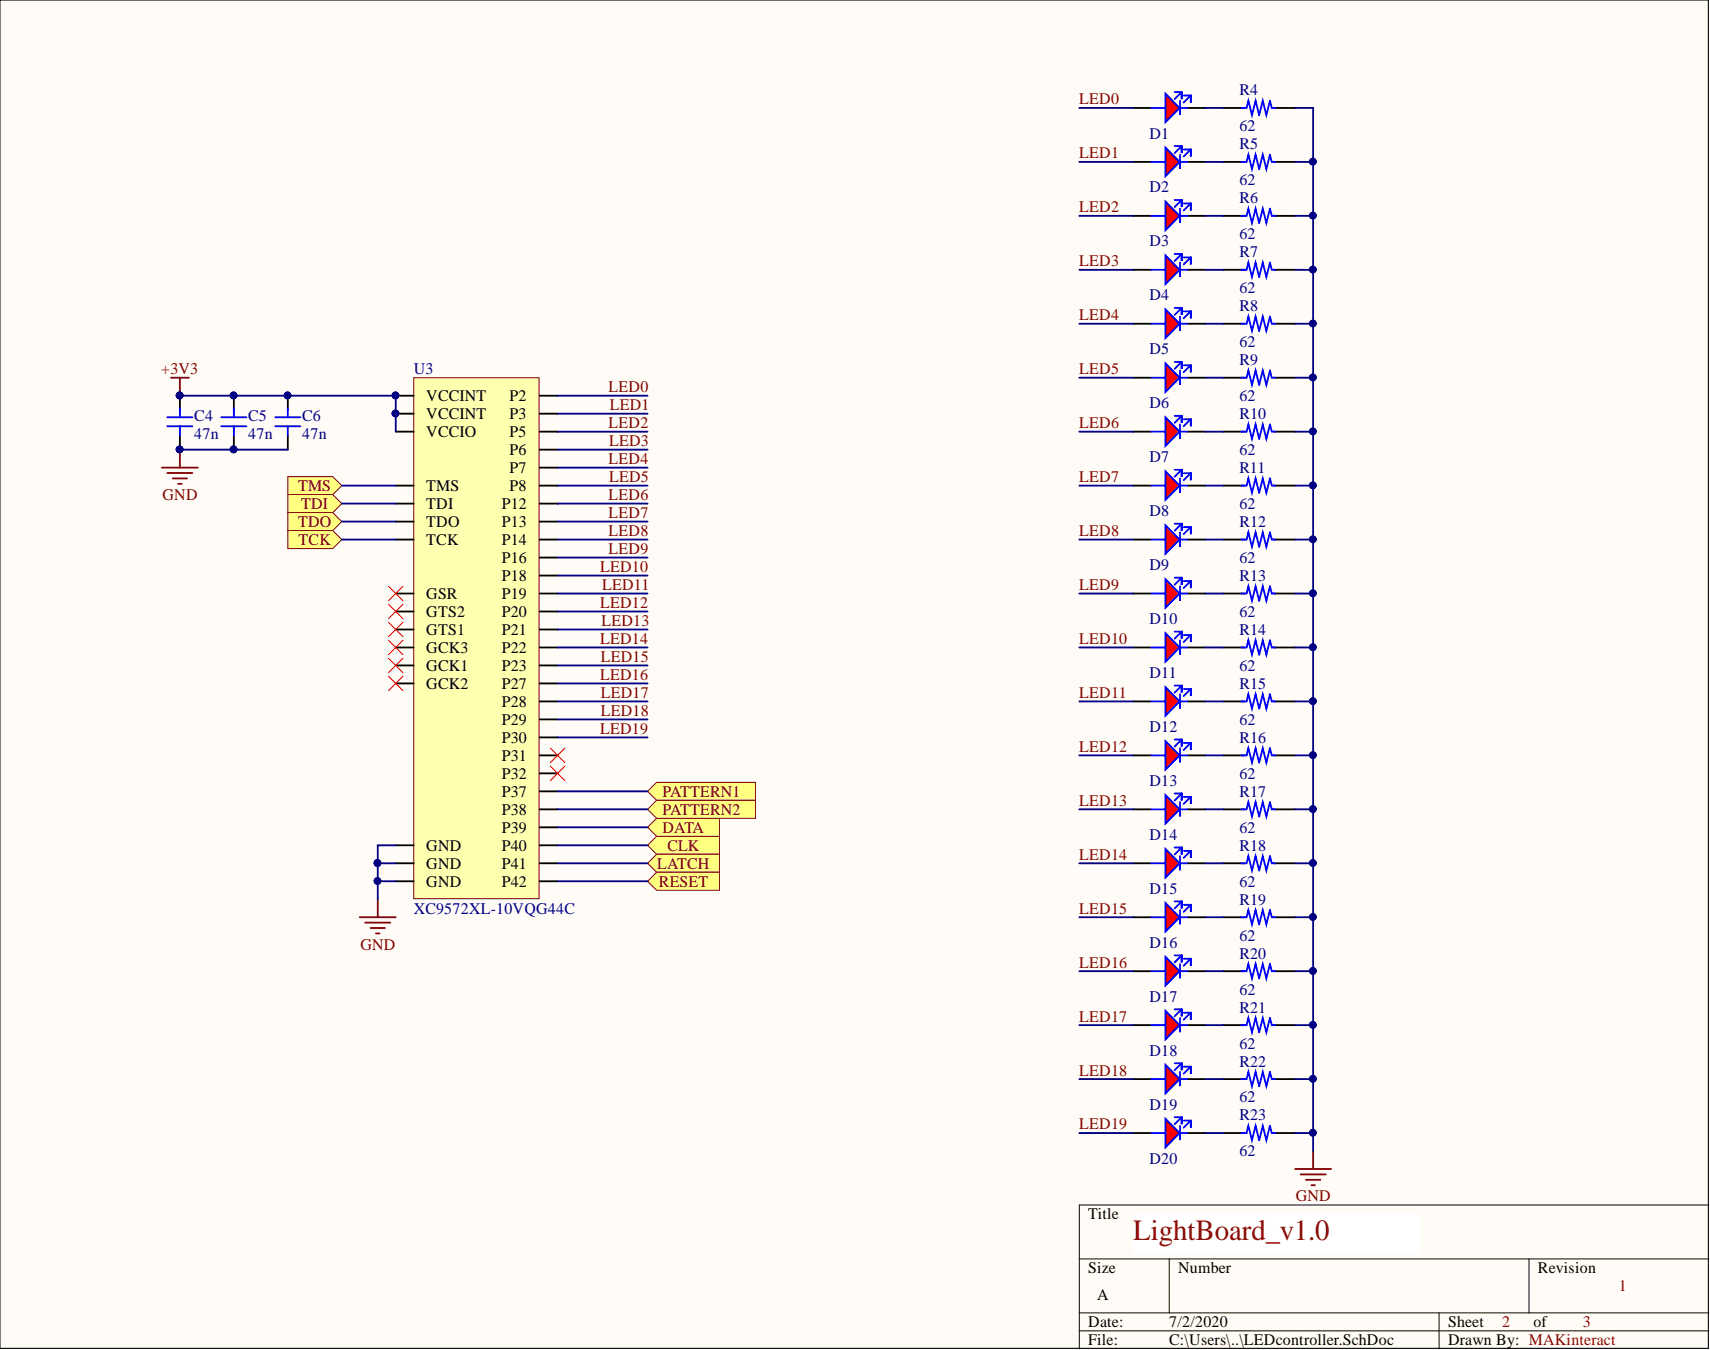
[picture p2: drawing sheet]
<svg xmlns="http://www.w3.org/2000/svg" width="241mm" height="190mm" viewBox="0 0 241 190" stroke-linecap="round" stroke-linejoin="round" font-family="sans-serif">
<defs><g id="words">
<text font-size="4.1" fill="#980000" x="159.9" y="174.9">LightBoard_v1.0</text>
<g font-size="2.3" fill="#800000">
<text x="152.3" y="14.7">LED0</text>
<text x="152.3" y="22.3">LED1</text>
<text x="152.3" y="30">LED2</text>
<text x="152.3" y="37.6">LED3</text>
<text x="152.3" y="45.2">LED4</text>
<text x="22.8" y="52.8">+3V3</text>
<text x="152.3" y="52.8">LED5</text>
<text x="85.9" y="55.3">LED0</text>
<text x="86" y="57.9">LED1</text>
<text x="85.9" y="60.4">LED2</text>
<text x="85.9" y="65.5">LED4</text>
<text x="86" y="62.9">LED3</text>
<text x="152.3" y="60.4">LED6</text>
<text x="22.9" y="70.6">GND</text>
<text x="42.1" y="69.3">TMS</text>
<text x="42.5" y="71.8">TDI</text>
<text x="85.9" y="70.6">LED6</text>
<text x="86" y="68">LED5</text>
<text x="152.3" y="68">LED7</text>
<text x="42.1" y="74.4">TDO</text>
<text x="42.1" y="76.9">TCK</text>
<text x="85.9" y="73.1">LED7</text>
<text x="85.9" y="75.6">LED8</text>
<text x="152.3" y="75.6">LED8</text>
<text x="84.7" y="80.7">LED10</text>
<text x="84.9" y="83.2">LED11</text>
<text x="85.9" y="78.2">LED9</text>
<text x="152.3" y="83.2">LED9</text>
<text x="84.7" y="85.8">LED12</text>
<text x="84.9" y="88.3">LED13</text>
<text x="84.7" y="90.9">LED14</text>
<text x="84.7" y="95.9">LED16</text>
<text x="84.8" y="93.4">LED15</text>
<text x="152.3" y="90.9">LED10</text>
<text x="84.8" y="98.5">LED17</text>
<text x="84.8" y="101">LED18</text>
<text x="152.3" y="98.5">LED11</text>
<text x="84.7" y="103.5">LED19</text>
<text x="152.3" y="106.1">LED12</text>
<text x="93.5" y="112.4">PATTERN1</text>
<text x="152.3" y="113.7">LED13</text>
<text x="93.5" y="117.5">DATA</text>
<text x="93.5" y="115">PATTERN2</text>
<text x="92.7" y="122.6">LATCH</text>
<text x="93" y="125.1">RESET</text>
<text x="94.2" y="120">CLK</text>
<text x="152.3" y="121.3">LED14</text>
<text x="152.3" y="128.9">LED15</text>
<text x="50.9" y="134">GND</text>
<text x="152.3" y="136.5">LED16</text>
<text x="152.3" y="144.2">LED17</text>
<text x="152.3" y="151.8">LED18</text>
<text x="152.3" y="159.4">LED19</text>
<text x="182.8" y="169.5">GND</text>
</g>
<g font-size="2.3" fill="#000080">
<text x="174.9" y="13.5">R4</text>
<text x="162.2" y="19.5">D1</text>
<text x="174.9" y="18.5">62</text>
<text x="174.9" y="21.1">R5</text>
<text x="162.2" y="27.2">D2</text>
<text x="174.9" y="26.1">62</text>
<text x="174.9" y="28.7">R6</text>
<text x="162.2" y="34.8">D3</text>
<text x="174.9" y="33.8">62</text>
<text x="174.9" y="36.3">R7</text>
<text x="174.9" y="41.4">62</text>
<text x="162.2" y="42.4">D4</text>
<text x="174.9" y="43.9">R8</text>
<text x="58.4" y="52.8">U3</text>
<text x="162.2" y="50">D5</text>
<text x="174.9" y="49">62</text>
<text x="174.9" y="51.5">R9</text>
<text x="27.4" y="59.4">C4</text>
<text x="35" y="59.4">C5</text>
<text x="42.6" y="59.4">C6</text>
<text x="162.2" y="57.6">D6</text>
<text x="174.9" y="56.6">62</text>
<text x="174.9" y="59.1">R10</text>
<text x="27.4" y="61.9">47n</text>
<text x="35" y="61.9">47n</text>
<text x="42.6" y="61.9">47n</text>
<text x="162.2" y="65.2">D7</text>
<text x="174.9" y="64.2">62</text>
<text x="174.9" y="66.7">R11</text>
<text x="174.9" y="71.8">62</text>
<text x="162.2" y="72.8">D8</text>
<text x="174.9" y="74.4">R12</text>
<text x="162.2" y="80.5">D9</text>
<text x="174.9" y="79.4">62</text>
<text x="174.9" y="82">R13</text>
<text x="162.2" y="88.1">D10</text>
<text x="174.9" y="87.1">62</text>
<text x="174.9" y="89.6">R14</text>
<text x="162.2" y="95.7">D11</text>
<text x="174.9" y="94.7">62</text>
<text x="174.9" y="97.2">R15</text>
<text x="162.2" y="103.3">D12</text>
<text x="174.9" y="102.3">62</text>
<text x="174.9" y="104.8">R16</text>
<text x="162.2" y="110.9">D13</text>
<text x="174.9" y="109.9">62</text>
<text x="174.9" y="112.4">R17</text>
<text x="162.2" y="118.5">D14</text>
<text x="174.9" y="117.5">62</text>
<text x="174.9" y="120">R18</text>
<text x="174.9" y="125.1">62</text>
<text x="58.4" y="128.9">XC9572XL-10VQG44C</text>
<text x="162.2" y="126.1">D15</text>
<text x="174.9" y="127.7">R19</text>
<text x="162.2" y="133.7">D16</text>
<text x="174.9" y="132.7">62</text>
<text x="174.9" y="135.3">R20</text>
<text x="162.2" y="141.4">D17</text>
<text x="174.9" y="140.3">62</text>
<text x="174.9" y="142.9">R21</text>
<text x="162.2" y="149">D18</text>
<text x="174.9" y="148">62</text>
<text x="174.9" y="150.5">R22</text>
<text x="174.9" y="155.6">62</text>
<text x="162.2" y="156.6">D19</text>
<text x="174.9" y="158.1">R23</text>
<text x="162.2" y="164.2">D20</text>
<text x="174.9" y="163.2">62</text>
</g>
<g font-size="2.3">
<text x="60.2" y="56.6">VCCINT</text>
<text x="60.2" y="59.1">VCCINT</text>
<text x="71.9" y="56.6">P2</text>
<text x="71.9" y="59.1">P3</text>
<text x="60.2" y="61.7">VCCIO</text>
<text x="71.9" y="61.7">P5</text>
<text x="71.9" y="64.2">P6</text>
<text x="60.2" y="71.8">TDI</text>
<text x="60.2" y="69.3">TMS</text>
<text x="70.8" y="71.8">P12</text>
<text x="71.9" y="66.7">P7</text>
<text x="71.9" y="69.3">P8</text>
<text x="60.2" y="76.9">TCK</text>
<text x="60.2" y="74.4">TDO</text>
<text x="70.8" y="74.4">P13</text>
<text x="70.8" y="76.9">P14</text>
<text x="70.8" y="79.4">P16</text>
<text x="70.8" y="82">P18</text>
<text x="60.2" y="84.5">GSR</text>
<text x="60.2" y="87.1">GTS2</text>
<text x="60.2" y="89.6">GTS1</text>
<text x="70.8" y="84.5">P19</text>
<text x="70.8" y="87.1">P20</text>
<text x="70.8" y="89.6">P21</text>
<text x="60.2" y="92.1">GCK3</text>
<text x="60.2" y="94.7">GCK1</text>
<text x="70.8" y="92.1">P22</text>
<text x="70.8" y="94.7">P23</text>
<text x="60.2" y="97.2">GCK2</text>
<text x="70.8" y="97.2">P27</text>
<text x="70.8" y="99.7">P28</text>
<text x="70.8" y="102.3">P29</text>
<text x="70.8" y="104.8">P30</text>
<text x="70.8" y="107.4">P31</text>
<text x="70.8" y="109.9">P32</text>
<text x="70.8" y="112.4">P37</text>
<text x="70.8" y="115">P38</text>
<text x="70.8" y="117.5">P39</text>
<text x="60.2" y="120">GND</text>
<text x="60.2" y="122.6">GND</text>
<text x="60.2" y="125.1">GND</text>
<text x="70.8" y="120">P40</text>
<text x="70.8" y="122.6">P41</text>
<text x="70.8" y="125.1">P42</text>
<text x="153.6" y="172.1">Title</text>
<text x="153.6" y="179.7">Size</text>
<text x="166.3" y="179.7">Number</text>
<text x="217" y="179.7">Revision</text>
<text x="154.8" y="183.5">A</text>
<text x="153.6" y="187.3">Date:</text>
<text x="153.6" y="189.8">File:</text>
<text x="165" y="187.3">7/2/2020</text>
<text x="165" y="189.8">C:\Users\..\LEDcontroller.SchDoc</text>
<text x="204.3" y="187.3">Sheet</text>
<text x="204.3" y="189.8">Drawn By: MAKinteract</text>
<text x="216.4" y="187.3">of</text>
</g>
<g font-size="2.3" fill="#980000">
<text x="228.4" y="182.2">1</text>
<text x="211.9" y="187.3">2</text>
<text x="223.4" y="187.3">3</text>
</g>
</g></defs>
<path d="M0 0h241.1v190.3h-241.1z" fill="#fffcf8" stroke="#000" stroke-width=".14"/>
<path d="M152.3 177.7h88.8M165 177.7v7.6M215.8 177.7v7.6M241.1 170h-88.8v20.3M152.3 185.3h88.8M152.3 187.8h88.8M203.1 185.3v5" fill="none" stroke="#000" stroke-width=".14"/>
<path d="M24.1 53.3h2.6M25.4 53.3v2.5M22.8 66h5.1M23.6 66.7h3.6M24.4 67.5h2M25.1 68.3h.5M25.4 63.5v2.5M50.8 129.4h5M51.5 130.2h3.6M52.3 131h2M53.1 131.7h.5M53.3 126.9v2.5" fill="none" stroke="#800000" stroke-width=".26"/>
<g fill="#000080" stroke="#000080" stroke-width=".14">
<circle cx="25.3" cy="55.8" r=".47"/>
<circle cx="40.6" cy="55.8" r=".47"/>
<circle cx="25.3" cy="63.4" r=".47"/>
<circle cx="33" cy="63.4" r=".47"/>
<circle cx="33" cy="55.8" r=".47"/>
</g>
<path d="M25.4 55.8v2M33 55.8v2M40.6 55.8v2M25.4 61.4v2.1M33 61.4v2.1M40.6 61.4v2.1" fill="none" stroke="#000" stroke-width=".26"/>
<path d="M23.6 58.9h3.6M25.4 57.6v1.3M31.2 58.9h3.6M33 57.6v1.3M38.8 58.9h3.6M40.6 57.6v1.3M23.6 60.2h3.6M25.4 60.2v1.2M31.2 60.2h3.6M33 60.2v1.2M38.8 60.2h3.6M40.6 60.2v1.2" fill="none" stroke="#00f" stroke-width=".26"/>
<g fill="#ffff80" stroke="#800000" stroke-width=".14">
<path d="M40.6 67.3h6.4l1.2 1.2-1.2 1.3h-6.4z" fill-rule="evenodd"/>
<path d="M40.6 69.8h6.4l1.2 1.3-1.2 1.2h-6.4z" fill-rule="evenodd"/>
<path d="M40.6 72.3h6.4l1.2 1.3-1.2 1.3h-6.4z" fill-rule="evenodd"/>
<path d="M40.6 74.9h6.4l1.2 1.2-1.2 1.3h-6.4z" fill-rule="evenodd"/>
<path d="M91.4 119.3l1.2-1.3h8.9v2.6h-8.9z" fill-rule="evenodd"/>
<path d="M91.4 121.8l1.2-1.2h8.9v2.5h-8.9z" fill-rule="evenodd"/>
<path d="M91.4 116.7l1.2-1.2h8.9v2.5h-8.9z" fill-rule="evenodd"/>
<path d="M91.4 111.7l1.2-1.3h14v2.5h-14z" fill-rule="evenodd"/>
<path d="M91.4 114.2l1.2-1.3h14v2.6h-14z" fill-rule="evenodd"/>
</g>
<path d="M58.4 53.3h17.7v73.5h-17.7z" fill="#ffffb0" stroke="#800000" stroke-width=".14"/>
<g fill="none" stroke="#000" stroke-width=".26">
<path d="M55.8 55.8h2.6M55.8 58.4h2.6M76.1 55.8h2.6M76.1 58.4h2.6M55.8 60.9h2.6M55.8 68.5h2.6M55.8 71.1h2.6M55.8 76.1h2.6M55.8 73.6h2.6M76.1 60.9h2.6M76.1 63.5h2.6M76.1 66h2.6"/>
<path d="M76.1 68.5h2.6M76.1 71.1h2.6M76.1 76.1h2.6M76.1 73.6h2.6M76.1 78.7h2.6M55.8 91.4h2.6M55.8 83.8h2.6M55.8 86.3h2.6M55.8 88.8h2.6M55.8 93.9h2.6M55.8 96.4h2.6M76.1 91.4h2.6"/>
<path d="M76.1 81.2h2.6M76.1 83.8h2.6M76.1 86.3h2.6M76.1 88.8h2.6M76.1 93.9h2.6M76.1 96.4h2.6M76.1 99h2.6M55.8 119.3h2.6M76.1 119.3h2.6M76.1 101.5h2.6M76.1 104.1h2.6M76.1 106.6h2.6"/>
<path d="M76.1 109.1h2.6M76.1 111.7h2.6M76.1 114.2h2.6M76.1 116.7h2.6M55.8 121.8h2.6M55.8 124.4h2.6M76.1 121.8h2.6M76.1 124.4h2.6"/>
</g>
<g fill="#000080" stroke="#000080" stroke-width=".14">
<circle cx="55.8" cy="55.8" r=".47"/>
<circle cx="55.8" cy="58.3" r=".47"/>
</g>
<path d="M91.4 124.4l1.2-1.3h8.9v2.5h-8.9z" fill-rule="evenodd" fill="#ffff80" stroke="#800000" stroke-width=".14"/>
<g fill="none" stroke="#f00" stroke-width=".14">
<path d="M54.8 95.4l2.1 2.1M54.8 92.9l2.1 2M54.8 90.4l2.1 2M54.8 87.8l2.1 2M54.8 85.3l2.1 2M54.8 82.7l2.1 2.1M56.9 95.4l-2.1 2.1M56.9 92.9l-2.1 2M56.9 90.4l-2.1 2M56.9 87.8l-2.1 2M56.9 85.3l-2.1 2M56.9 82.7l-2.1 2.1"/>
<path d="M77.7 108.1l2 2M77.7 105.6l2 2M79.7 108.1l-2 2M79.7 105.6l-2 2"/>
</g>
<path d="M182.8 165h5M183.5 165.7h3.6M184.3 166.5h2M185 167.2h.6M185.3 162.4v2.6" fill="none" stroke="#800000" stroke-width=".26"/>
<path d="M159.9 171.3h40.6v5.5h-40.6z" fill="#fff" stroke="#fff" stroke-width=".14"/>
<path d="M164.5 13.2l2 2-2 2.1z" fill="#f00"/>
<path d="M164.5 13.2l2 2-2 2.1z" fill="none" stroke="#00f" stroke-width=".14"/>
<path d="M159.9 15.2h2.5M167.6 15.2h2.5M172.6 15.2h3M179.8 15.2h3" fill="none" stroke="#000" stroke-width=".26"/>
<path d="M162.5 15.2h2v-2l1.9 2-1.9 2v-2M165.8 13h.9v1v-1l-.9 1M166.5 14.2v2v-1M166.5 15.2h1M167 13.5h1v1v-1l-1 1M175.1 15.2h.8l.3-1 .5 2 .5-2 .5 2 .5-2 .5 2 .5-2 .3 1h.5" fill="none" stroke="#00f" stroke-width=".26"/>
<path d="M164.5 20.8l2 2-2 2.1z" fill="#f00"/>
<path d="M164.5 20.8l2 2-2 2.1z" fill="none" stroke="#00f" stroke-width=".14"/>
<path d="M159.9 22.8h2.5M167.6 22.8h2.5M172.6 22.8h3M179.8 22.8h3" fill="none" stroke="#000" stroke-width=".26"/>
<path d="M162.5 22.8h2v-2l1.9 2-1.9 2.1v-2.1M165.8 20.6h.9v1v-1l-.9 1M166.5 21.8v2v-1M166.5 22.8h1M167 21.1h1v1v-1l-1 1M175.1 22.8h.8l.3-1 .5 2.1 .5-2.1 .5 2.1 .5-2.1 .5 2.1 .5-2.1 .3 1h.5" fill="none" stroke="#00f" stroke-width=".26"/>
<path d="M164.5 28.4l2 2.1-2 2z" fill="#f00"/>
<path d="M164.5 28.4l2 2.1-2 2z" fill="none" stroke="#00f" stroke-width=".14"/>
<path d="M159.9 30.5h2.5M167.6 30.5h2.5M172.6 30.5h3M179.8 30.5h3" fill="none" stroke="#000" stroke-width=".26"/>
<path d="M162.5 30.5h2v-2l1.9 2-1.9 2v-2M165.8 28.2h.9v1v-1l-.9 1M166.5 29.4v2v-1M166.5 30.5h1M167 28.7h1v1v-1l-1 1M175.1 30.5h.8l.3-1.1 .5 2.1 .5-2.1 .5 2.1 .5-2.1 .5 2.1 .5-2.1 .3 1.1h.5" fill="none" stroke="#00f" stroke-width=".26"/>
<path d="M164.5 36l2 2.1-2 2z" fill="#f00"/>
<path d="M164.5 36l2 2.1-2 2z" fill="none" stroke="#00f" stroke-width=".14"/>
<path d="M159.9 38.1h2.5M167.6 38.1h2.5M172.6 38.1h3M179.8 38.1h3" fill="none" stroke="#000" stroke-width=".26"/>
<path d="M162.5 38.1h2v-2l1.9 2-1.9 2v-2M165.8 35.8h.9v1v-1l-.9 1M166.5 37.1v2v-1.1M166.5 38.1h1M167 36.3h1v1v-1l-1 1M175.1 38.1h.8l.3-1 .5 2 .5-2 .5 2 .5-2 .5 2 .5-2 .3 1h.5" fill="none" stroke="#00f" stroke-width=".26"/>
<path d="M164.5 43.7l2 2-2 2z" fill="#f00"/>
<path d="M164.5 43.7l2 2-2 2z" fill="none" stroke="#00f" stroke-width=".14"/>
<path d="M159.9 45.7h2.5M167.6 45.7h2.5M172.6 45.7h3M179.8 45.7h3" fill="none" stroke="#000" stroke-width=".26"/>
<path d="M162.5 45.7h2v-2l1.9 2-1.9 2v-2M165.8 43.5h.9v.9v-.9l-.9 .9M166.5 44.7v2v-1M166.5 45.7h1M167 43.9h1v1v-1l-1 1M175.1 45.7h.8l.3-1 .5 2 .5-2 .5 2 .5-2 .5 2 .5-2 .3 1h.5" fill="none" stroke="#00f" stroke-width=".26"/>
<path d="M164.5 51.3l2 2-2 2z" fill="#f00"/>
<path d="M164.5 51.3l2 2-2 2z" fill="none" stroke="#00f" stroke-width=".14"/>
<path d="M159.9 53.3h2.5M167.6 53.3h2.5M172.6 53.3h3M179.8 53.3h3" fill="none" stroke="#000" stroke-width=".26"/>
<path d="M162.5 53.3h2v-2l1.9 2-1.9 2v-2M165.8 51.1h.9v1v-1l-.9 1M166.5 52.3v2v-1M166.5 53.3h1M167 51.5h1v1v-1l-1 1M175.1 53.3h.8l.3-1 .5 2 .5-2 .5 2 .5-2 .5 2 .5-2 .3 1h.5" fill="none" stroke="#00f" stroke-width=".26"/>
<path d="M164.5 58.9l2 2-2 2z" fill="#f00"/>
<path d="M164.5 58.9l2 2-2 2z" fill="none" stroke="#00f" stroke-width=".14"/>
<path d="M159.9 60.9h2.5M167.6 60.9h2.5M172.6 60.9h3M179.8 60.9h3" fill="none" stroke="#000" stroke-width=".26"/>
<path d="M165.8 58.7h.9v1v-1l-.9 1M166.5 59.9v2v-1M167 59.2h1v1v-1l-1 1M162.5 60.9h2v-2l1.9 2-1.9 2v-2M166.5 60.9h1M175.1 60.9h.8l.3-1 .5 2 .5-2 .5 2 .5-2 .5 2 .5-2 .3 1h.5" fill="none" stroke="#00f" stroke-width=".26"/>
<path d="M164.5 66.5l2 2-2 2.1z" fill="#f00"/>
<path d="M164.5 66.5l2 2-2 2.1z" fill="none" stroke="#00f" stroke-width=".14"/>
<path d="M159.9 68.5h2.5M167.6 68.5h2.5M172.6 68.5h3M179.8 68.5h3" fill="none" stroke="#000" stroke-width=".26"/>
<path d="M162.5 68.5h2v-2l1.9 2-1.9 2v-2M165.8 66.3h.9v1v-1l-.9 1M166.5 67.5v2v-1M166.5 68.5h1M167 66.8h1v1v-1l-1 1M175.1 68.5h.8l.3-1 .5 2 .5-2 .5 2 .5-2 .5 2 .5-2 .3 1h.5" fill="none" stroke="#00f" stroke-width=".26"/>
<path d="M164.5 74.1l2 2-2 2.1z" fill="#f00"/>
<path d="M164.5 74.1l2 2-2 2.1z" fill="none" stroke="#00f" stroke-width=".14"/>
<path d="M159.9 76.1h2.5M167.6 76.1h2.5M172.6 76.1h3M179.8 76.1h3" fill="none" stroke="#000" stroke-width=".26"/>
<path d="M162.5 76.1h2v-2l1.9 2-1.9 2v-2M165.8 73.9h.9v1v-1l-.9 1M166.5 75.1v2v-1M166.5 76.1h1M167 74.4h1v1v-1l-1 1M175.1 76.1h.8l.3-1 .5 2.1 .5-2.1 .5 2.1 .5-2.1 .5 2.1 .5-2.1 .3 1h.5" fill="none" stroke="#00f" stroke-width=".26"/>
<path d="M164.5 81.7l2 2.1-2 2z" fill="#f00"/>
<path d="M164.5 81.7l2 2.1-2 2z" fill="none" stroke="#00f" stroke-width=".14"/>
<path d="M159.9 83.8h2.5M167.6 83.8h2.5M172.6 83.8h3M179.8 83.8h3" fill="none" stroke="#000" stroke-width=".26"/>
<path d="M162.5 83.8h2v-2.1l1.9 2.1-1.9 2v-2M165.8 81.5h.9v1v-1l-.9 1M166.5 82.7v2v-1M166.5 83.8h1M167 82h1v1v-1l-1 1M175.1 83.8h.8l.3-1.1 .5 2.1 .5-2.1 .5 2.1 .5-2.1 .5 2.1 .5-2.1 .3 1.1h.5" fill="none" stroke="#00f" stroke-width=".26"/>
<path d="M164.5 89.3l2 2.1-2 2z" fill="#f00"/>
<path d="M164.5 89.3l2 2.1-2 2z" fill="none" stroke="#00f" stroke-width=".14"/>
<path d="M159.9 91.4h2.5M167.6 91.4h2.5M172.6 91.4h3M179.8 91.4h3" fill="none" stroke="#000" stroke-width=".26"/>
<path d="M162.5 91.4h2v-2l1.9 2-1.9 2v-2M165.8 89.1h.9v1v-1l-.9 1M166.5 90.4v2v-1.1M166.5 91.4h1M167 89.6h1v1v-1l-1 1M175.1 91.4h.8l.3-1 .5 2 .5-2 .5 2 .5-2 .5 2 .5-2 .3 1h.5" fill="none" stroke="#00f" stroke-width=".26"/>
<path d="M164.5 96.9l2 2.1-2 2z" fill="#f00"/>
<path d="M164.5 96.9l2 2.1-2 2z" fill="none" stroke="#00f" stroke-width=".14"/>
<path d="M159.9 99h2.5M167.6 99h2.5M172.6 99h3M179.8 99h3" fill="none" stroke="#000" stroke-width=".26"/>
<path d="M162.5 99h2v-2l1.9 2-1.9 2v-2M165.8 96.7h.9v1v-1l-.9 1M166.5 98v2v-1M166.5 99h1M167 97.2h1v1v-1l-1 1M175.1 99h.8l.3-1 .5 2 .5-2 .5 2 .5-2 .5 2 .5-2 .3 1h.5" fill="none" stroke="#00f" stroke-width=".26"/>
<path d="M164.5 104.6l2 2-2 2z" fill="#f00"/>
<path d="M164.5 104.6l2 2-2 2z" fill="none" stroke="#00f" stroke-width=".14"/>
<path d="M159.9 106.6h2.5M167.6 106.6h2.5M172.6 106.6h3M179.8 106.6h3" fill="none" stroke="#000" stroke-width=".26"/>
<path d="M162.5 106.6h2v-2l1.9 2-1.9 2v-2M165.8 104.4h.9v.9v-.9l-.9 .9M166.5 105.6v2v-1M166.5 106.6h1M167 104.8h1v1v-1l-1 1M175.1 106.6h.8l.3-1 .5 2 .5-2 .5 2 .5-2 .5 2 .5-2 .3 1h.5" fill="none" stroke="#00f" stroke-width=".26"/>
<path d="M164.5 112.2l2 2-2 2z" fill="#f00"/>
<path d="M164.5 112.2l2 2-2 2z" fill="none" stroke="#00f" stroke-width=".14"/>
<path d="M159.9 114.2h2.5M167.6 114.2h2.5M172.6 114.2h3M179.8 114.2h3" fill="none" stroke="#000" stroke-width=".26"/>
<path d="M162.5 114.2h2v-2l1.9 2-1.9 2v-2M165.8 112h.9v1v-1l-.9 1M166.5 113.2v2v-1M166.5 114.2h1M167 112.5h1v.9v-.9l-1 .9M175.1 114.2h.8l.3-1 .5 2 .5-2 .5 2 .5-2 .5 2 .5-2 .3 1h.5" fill="none" stroke="#00f" stroke-width=".26"/>
<path d="M164.5 119.8l2 2-2 2z" fill="#f00"/>
<path d="M164.5 119.8l2 2-2 2z" fill="none" stroke="#00f" stroke-width=".14"/>
<path d="M159.9 121.8h2.5M167.6 121.8h2.5M172.6 121.8h3M179.8 121.8h3" fill="none" stroke="#000" stroke-width=".26"/>
<path d="M165.8 119.6h.9v1v-1l-.9 1M162.5 121.8h2v-2l1.9 2-1.9 2v-2M166.5 120.8v2v-1M166.5 121.8h1M167 120.1h1v1v-1l-1 1M175.1 121.8h.8l.3-1 .5 2 .5-2 .5 2 .5-2 .5 2 .5-2 .3 1h.5" fill="none" stroke="#00f" stroke-width=".26"/>
<path d="M164.5 127.4l2 2-2 2.1z" fill="#f00"/>
<path d="M164.5 127.4l2 2-2 2.1z" fill="none" stroke="#00f" stroke-width=".14"/>
<path d="M159.9 129.4h2.5M167.6 129.4h2.5M172.6 129.4h3M179.8 129.4h3" fill="none" stroke="#000" stroke-width=".26"/>
<path d="M162.5 129.4h2v-2l1.9 2-1.9 2v-2M165.8 127.2h.9v1v-1l-.9 1M166.5 128.4v2v-1M166.5 129.4h1M167 127.7h1v1v-1l-1 1M175.1 129.4h.8l.3-1 .5 2 .5-2 .5 2 .5-2 .5 2 .5-2 .3 1h.5" fill="none" stroke="#00f" stroke-width=".26"/>
<path d="M164.5 135l2 2-2 2.1z" fill="#f00"/>
<path d="M164.5 135l2 2-2 2.1z" fill="none" stroke="#00f" stroke-width=".14"/>
<path d="M159.9 137h2.5M167.6 137h2.5M172.6 137h3M179.8 137h3" fill="none" stroke="#000" stroke-width=".26"/>
<path d="M162.5 137h2v-2l1.9 2-1.9 2.1v-2.1M165.8 134.8h.9v1v-1l-.9 1M166.5 136v2v-1M166.5 137h1M167 135.3h1v1v-1l-1 1M175.1 137h.8l.3-1 .5 2.1 .5-2.1 .5 2.1 .5-2.1 .5 2.1 .5-2.1 .3 1h.5" fill="none" stroke="#00f" stroke-width=".26"/>
<path d="M164.5 142.6l2 2.1-2 2z" fill="#f00"/>
<path d="M164.5 142.6l2 2.1-2 2z" fill="none" stroke="#00f" stroke-width=".14"/>
<path d="M159.9 144.7h2.5M167.6 144.7h2.5M172.6 144.7h3M179.8 144.7h3" fill="none" stroke="#000" stroke-width=".26"/>
<path d="M162.5 144.7h2v-2l1.9 2-1.9 2v-2M165.8 142.4h.9v1v-1l-.9 1M166.5 143.6v2v-1M166.5 144.7h1M167 142.9h1v1v-1l-1 1M175.1 144.7h.8l.3-1.1 .5 2.1 .5-2.1 .5 2.1 .5-2.1 .5 2.1 .5-2.1 .3 1.1h.5" fill="none" stroke="#00f" stroke-width=".26"/>
<path d="M164.5 150.2l2 2.1-2 2z" fill="#f00"/>
<path d="M164.5 150.2l2 2.1-2 2z" fill="none" stroke="#00f" stroke-width=".14"/>
<path d="M159.9 152.3h2.5M167.6 152.3h2.5M172.6 152.3h3M179.8 152.3h3" fill="none" stroke="#000" stroke-width=".26"/>
<path d="M162.5 152.3h2v-2l1.9 2-1.9 2v-2M165.8 150h.9v1v-1l-.9 1M166.5 151.3v2v-1.1M166.5 152.3h1M167 150.5h1v1v-1l-1 1M175.1 152.3h.8l.3-1 .5 2 .5-2 .5 2 .5-2 .5 2 .5-2 .3 1h.5" fill="none" stroke="#00f" stroke-width=".26"/>
<path d="M164.5 157.9l2 2-2 2z" fill="#f00"/>
<path d="M164.5 157.9l2 2-2 2z" fill="none" stroke="#00f" stroke-width=".14"/>
<path d="M159.9 159.9h2.5M167.6 159.9h2.5M172.6 159.9h3M179.8 159.9h3" fill="none" stroke="#000" stroke-width=".26"/>
<path d="M162.5 159.9h2v-2l1.9 2-1.9 2v-2M165.8 157.7h.9v.9v-.9l-.9 .9M166.5 158.9v2v-1M166.5 159.9h1M167 158.1h1v1v-1l-1 1M175.1 159.9h.8l.3-1 .5 2 .5-2 .5 2 .5-2 .5 2 .5-2 .3 1h.5" fill="none" stroke="#00f" stroke-width=".26"/>
<g fill="none" stroke="#000080" stroke-width=".26">
<path d="M152.3 15.2h7.6M170.1 15.2h2.5M182.8 15.2h2.5v144.7h-2.5M152.3 22.8h7.6M152.3 30.5h7.6M152.3 38.1h7.6M170.1 22.8h2.5M170.1 30.5h2.5M170.1 38.1h2.5M182.8 22.8h2.5M182.8 30.5h2.5M182.8 38.1h2.5"/>
<path d="M25.4 55.8h30.4v5.1M78.7 55.8h12.7M78.7 58.4h12.7M152.3 45.7h7.6M152.3 53.3h7.6M170.1 45.7h2.5M170.1 53.3h2.5M182.8 45.7h2.5M182.8 53.3h2.5M25.4 63.5h15.2M48.2 68.5h7.6M48.2 71.1h7.6"/>
<path d="M48.2 73.6h7.6M48.2 76.1h7.6M78.7 68.5h12.7M78.7 71.1h12.7M78.7 73.6h12.7M78.7 76.1h12.7M78.7 60.9h12.7M78.7 63.5h12.7M78.7 66h12.7M78.7 78.7h12.7M152.3 68.5h7.6M152.3 76.1h7.6"/>
<path d="M152.3 60.9h7.6M170.1 68.5h2.5M170.1 76.1h2.5M170.1 60.9h2.5M182.8 68.5h2.5M182.8 76.1h2.5M182.8 60.9h2.5M78.7 83.8h12.7M78.7 91.4h12.7M78.7 99h12.7M78.7 81.2h12.7M78.7 86.3h12.7"/>
<path d="M78.7 88.8h12.7M78.7 93.9h12.7M78.7 96.4h12.7M152.3 83.8h7.6M152.3 91.4h7.6M152.3 99h7.6M170.1 83.8h2.5M170.1 91.4h2.5M170.1 99h2.5M182.8 83.8h2.5M182.8 91.4h2.5M182.8 99h2.5"/>
<path d="M55.8 119.3h-2.5v2.5M78.7 114.2h12.7M78.7 101.5h12.7M78.7 104.1h12.7M78.7 111.7h12.7M78.7 116.7h12.7M78.7 119.3h12.7M152.3 106.6h7.6M152.3 114.2h7.6M170.1 106.6h2.5M170.1 114.2h2.5M182.8 106.6h2.5"/>
<path d="M182.8 114.2h2.5M53.3 121.8h2.5M53.3 121.8v2.6M55.8 124.4h-2.5v2.5M78.7 121.8h12.7M78.7 124.4h12.7M152.3 121.8h7.6M152.3 129.4h7.6M152.3 137h7.6M170.1 121.8h2.5M170.1 129.4h2.5M170.1 137h2.5"/>
<path d="M182.8 121.8h2.5M182.8 129.4h2.5M182.8 137h2.5M152.3 144.7h7.6M152.3 152.3h7.6M152.3 159.9h7.6M170.1 144.7h2.5M170.1 152.3h2.5M170.1 159.9h2.5M182.8 144.7h2.5M182.8 152.3h2.5M185.3 159.9v2.5"/>
</g>
<g fill="#000080" stroke="#000080" stroke-width=".14">
<circle cx="33" cy="63.4" r=".47"/>
<circle cx="25.3" cy="63.4" r=".47"/>
<circle cx="53.3" cy="121.8" r=".47"/>
<circle cx="53.3" cy="124.3" r=".47"/>
<circle cx="25.3" cy="55.8" r=".47"/>
<circle cx="33" cy="55.8" r=".47"/>
<circle cx="40.6" cy="55.8" r=".47"/>
<circle cx="55.8" cy="55.8" r=".47"/>
<circle cx="55.8" cy="58.3" r=".47"/>
<circle cx="185.3" cy="22.8" r=".47"/>
<circle cx="185.3" cy="30.4" r=".47"/>
<circle cx="185.3" cy="38" r=".47"/>
<circle cx="185.3" cy="45.6" r=".47"/>
<circle cx="185.3" cy="53.3" r=".47"/>
<circle cx="185.3" cy="60.9" r=".47"/>
<circle cx="185.3" cy="68.5" r=".47"/>
<circle cx="185.3" cy="76.1" r=".47"/>
<circle cx="185.3" cy="83.7" r=".47"/>
<circle cx="185.3" cy="91.3" r=".47"/>
<circle cx="185.3" cy="98.9" r=".47"/>
<circle cx="185.3" cy="106.6" r=".47"/>
<circle cx="185.3" cy="114.2" r=".47"/>
<circle cx="185.3" cy="121.8" r=".47"/>
<circle cx="185.3" cy="129.4" r=".47"/>
<circle cx="185.3" cy="137" r=".47"/>
<circle cx="185.3" cy="144.6" r=".47"/>
<circle cx="185.3" cy="152.2" r=".47"/>
<circle cx="185.3" cy="159.8" r=".47"/>
</g>
<use href="#words"/>
</svg>
